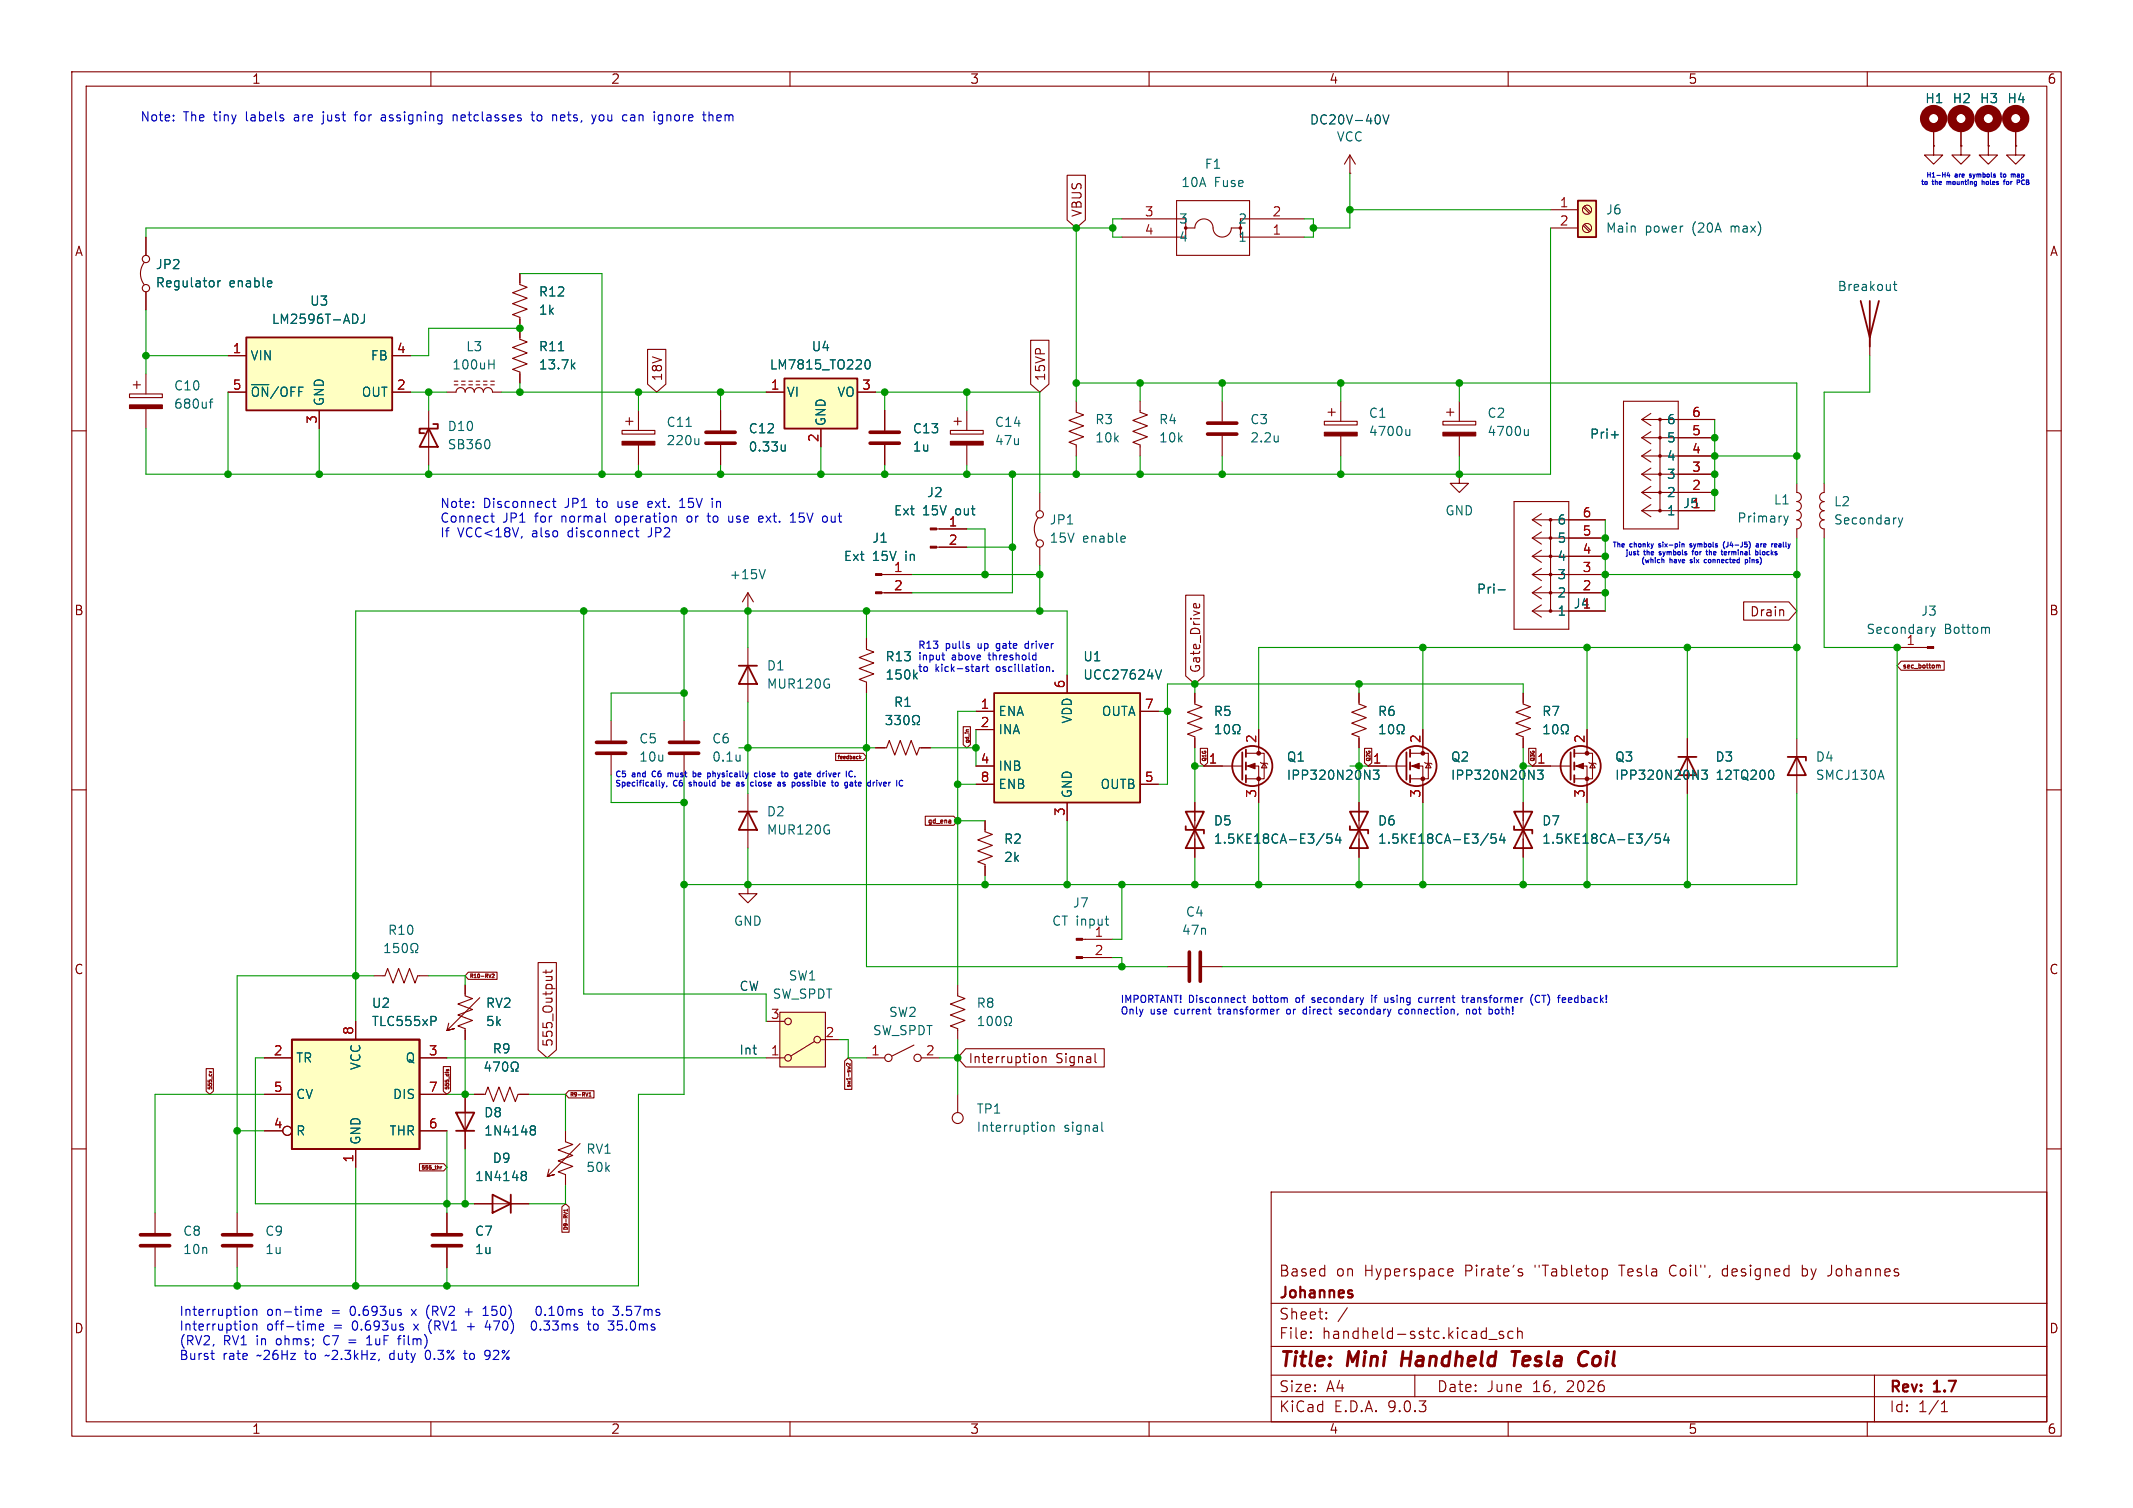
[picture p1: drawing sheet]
<svg xmlns="http://www.w3.org/2000/svg" width="297mm" height="210mm" viewBox="0 0 297 210" stroke-linecap="round" stroke-linejoin="round" font-family="sans-serif">
<defs><g id="words">
<g font-size="2.8" fill="#840000">
<text x="178" y="190.9">Title:</text>
<text x="187.7" y="190.9">Mini</text>
<text x="196" y="190.9">Handheld</text>
<text x="212.2" y="190.9">Tesla</text>
<text x="222.2" y="190.9">Coil</text>
</g>
<g font-size="2.1" fill="#840000">
<text x="178" y="178">Based</text>
<text x="186" y="178">on</text>
<text x="190" y="178">Hyperspace</text>
<text x="204.1" y="178">Pirate's</text>
<text x="214" y="178">&quot;Tabletop</text>
<text x="225.9" y="178">Tesla</text>
<text x="233" y="178">Coil&quot;,</text>
<text x="240.5" y="178">designed</text>
<text x="251.8" y="178">by</text>
<text x="255.6" y="178">Johannes</text>
<text x="178" y="184">Sheet:</text>
<text x="178" y="181.2">Johannes</text>
<text x="178" y="186.7">File:</text>
<text x="184.1" y="186.7">handheld-sstc.kicad_sch</text>
<text x="178" y="196.9">KiCad</text>
<text x="178" y="194.1">Size:</text>
<text x="184.7" y="194.1">A4</text>
<text x="185.7" y="196.9">E.D.A.</text>
<text x="193.3" y="196.9">9.0.3</text>
<text x="200" y="194.1">Date:</text>
<text x="207" y="194.1">June</text>
<text x="213.5" y="194.1">16,</text>
<text x="218.3" y="194.1">2026</text>
<text x="263" y="194.3">Rev:</text>
<text x="263" y="196.9">Id:</text>
<text x="267.1" y="196.9">1/1</text>
<text x="269.4" y="194.3">1.7</text>
</g>
<g font-size="1.8" fill="#840000">
<text x="35" y="11.9">1</text>
<text x="85" y="11.9">2</text>
<text x="135" y="11.9">3</text>
<text x="185" y="11.9">4</text>
<text x="235" y="11.9">5</text>
<text x="285" y="11.9">6</text>
<text x="10.3" y="35.9">A</text>
<text x="150.8" y="30.3" transform="rotate(-90 150.8 30.3)">VBUS</text>
<text x="285.3" y="35.9">A</text>
<text x="92.4" y="53.2" transform="rotate(-90 92.4 53.2)">18V</text>
<text x="145.7" y="53.2" transform="rotate(-90 145.7 53.2)">15VP</text>
<text x="10.3" y="85.9">B</text>
<text x="243.6" y="86">Drain</text>
<text x="285.3" y="85.9">B</text>
<text x="167.3" y="93.8" transform="rotate(-90 167.3 93.8)">Gate_Drive</text>
<text x="10.3" y="135.9">C</text>
<text x="285.3" y="135.9">C</text>
<text x="77.2" y="145.9" transform="rotate(-90 77.2 145.9)">555_Output</text>
<text x="134.8" y="148.3">Interruption</text>
<text x="147" y="148.3">Signal</text>
<text x="10.3" y="185.9">D</text>
<text x="285.3" y="185.9">D</text>
<text x="35" y="199.9">1</text>
<text x="85" y="199.9">2</text>
<text x="135" y="199.9">3</text>
<text x="185" y="199.9">4</text>
<text x="235" y="199.9">5</text>
<text x="285" y="199.9">6</text>
</g>
<g font-size="1.8" fill="#0000c2">
<text x="19.5" y="17.1">Note:</text>
<text x="25.5" y="17.1">The</text>
<text x="29.9" y="17.1">tiny</text>
<text x="34.5" y="17.1">labels</text>
<text x="41.4" y="17.1">are</text>
<text x="45.6" y="17.1">just</text>
<text x="50.3" y="17.1">for</text>
<text x="54.1" y="17.1">assigning</text>
<text x="64.3" y="17.1">netclasses</text>
<text x="75.5" y="17.1">to</text>
<text x="78.6" y="17.1">nets,</text>
<text x="84.4" y="17.1">you</text>
<text x="88.8" y="17.1">can</text>
<text x="93.3" y="17.1">ignore</text>
<text x="100.4" y="17.1">them</text>
<text x="61.2" y="71">Note:</text>
<text x="67.3" y="71">Disconnect</text>
<text x="78.8" y="71">JP1</text>
<text x="83.4" y="71">to</text>
<text x="86.5" y="71">use</text>
<text x="90.9" y="71">ext.</text>
<text x="95.5" y="71">15V</text>
<text x="100.2" y="71">in</text>
<text x="61.2" y="73">Connect</text>
<text x="61.2" y="75">If</text>
<text x="63.7" y="75">VCC&lt;18V,</text>
<text x="70" y="73">JP1</text>
<text x="74.2" y="75">also</text>
<text x="74.6" y="73">for</text>
<text x="78.5" y="73">normal</text>
<text x="79.4" y="75">disconnect</text>
<text x="86.2" y="73">operation</text>
<text x="90.8" y="75">JP2</text>
<text x="96.3" y="73">or</text>
<text x="99.4" y="73">to</text>
<text x="102.5" y="73">use</text>
<text x="106.9" y="73">ext.</text>
<text x="111.5" y="73">15V</text>
<text x="116.2" y="73">out</text>
<text x="24.9" y="183.5">Interruption</text>
<text x="24.9" y="185.5">Interruption</text>
<text x="37.1" y="183.5">on-time</text>
<text x="37.1" y="185.5">off-time</text>
<text x="46.3" y="183.5">=</text>
<text x="46.6" y="185.5">=</text>
<text x="49" y="183.5">0.693us</text>
<text x="49.3" y="185.5">0.693us</text>
<text x="57.8" y="183.5">x</text>
<text x="58.1" y="185.5">x</text>
<text x="60" y="183.5">(RV2</text>
<text x="60.3" y="185.5">(RV1</text>
<text x="65.6" y="183.5">+</text>
<text x="65.9" y="185.5">+</text>
<text x="68.3" y="183.5">150)</text>
<text x="68.6" y="185.5">470)</text>
<text x="75.5" y="185.5">0.33ms</text>
<text x="76.3" y="183.5">0.10ms</text>
<text x="83.6" y="185.5">to</text>
<text x="84.5" y="183.5">to</text>
<text x="86.6" y="185.5">35.0ms</text>
<text x="87.5" y="183.5">3.57ms</text>
<text x="24.9" y="187.6">(RV2,</text>
<text x="24.9" y="189.6">Burst</text>
<text x="31" y="189.6">rate</text>
<text x="31.1" y="187.6">RV1</text>
<text x="35.8" y="187.6">in</text>
<text x="35.9" y="189.6">~26Hz</text>
<text x="38.7" y="187.6">ohms;</text>
<text x="42.8" y="189.6">to</text>
<text x="45.5" y="187.6">C7</text>
<text x="45.8" y="189.6">~2.3kHz,</text>
<text x="51.9" y="187.6">1uF</text>
<text x="54.9" y="189.6">duty</text>
<text x="56.6" y="187.6">film)</text>
<text x="60.1" y="189.6">0.3%</text>
<text x="65.7" y="189.6">to</text>
<text x="68.8" y="189.6">92%</text>
</g>
<g font-size="1.8" fill="#0f0f0f">
<text x="182.3" y="17.4">DC20V-40V</text>
<text x="102.9" y="138.1">CW</text>
<text x="102.9" y="147">Int</text>
</g>
<g font-size="1.8" fill="#006464">
<text x="268" y="14.6">H1</text>
<text x="271.8" y="14.6">H2</text>
<text x="275.6" y="14.6">H3</text>
<text x="279.4" y="14.6">H4</text>
<text x="167.7" y="23.7">F1</text>
<text x="186" y="19.9">VCC</text>
<text x="164.4" y="26.3">10A</text>
<text x="169.1" y="26.3">Fuse</text>
<text x="164.1" y="33.9">4</text>
<text x="164.1" y="31.3">3</text>
<text x="172.3" y="33.9">1</text>
<text x="172.3" y="31.3">2</text>
<text x="223.5" y="30.1">J6</text>
<text x="223.5" y="32.6">Main</text>
<text x="229.1" y="32.6">power</text>
<text x="235.7" y="32.6">(20A</text>
<text x="241.3" y="32.6">max)</text>
<text x="21.6" y="37.7">JP2</text>
<text x="21.6" y="40.2">Regulator</text>
<text x="31.9" y="40.2">enable</text>
<text x="74.9" y="41.5">R12</text>
<text x="255.8" y="40.7">Breakout</text>
<text x="37.8" y="45.3">LM2596T-ADJ</text>
<text x="43.1" y="42.8">U3</text>
<text x="74.9" y="44">1k</text>
<text x="34.8" y="50.4">VIN</text>
<text x="51.5" y="50.4">FB</text>
<text x="62.9" y="51.7">100uH</text>
<text x="64.8" y="49.1">L3</text>
<text x="74.9" y="49.1">R11</text>
<text x="74.9" y="51.7">13.7k</text>
<text x="107.1" y="51.7">LM7815_TO220</text>
<text x="112.9" y="49.1">U4</text>
<text x="24.1" y="54.6">C10</text>
<text x="24.1" y="57.1">680uf</text>
<text x="34.8" y="55.5">~{ON}/OFF</text>
<text x="45.3" y="56.6" transform="rotate(-90 45.3 56.6)">GND</text>
<text x="50.3" y="55.5">OUT</text>
<text x="92.7" y="59.7">C11</text>
<text x="109.5" y="55.5">VI</text>
<text x="115.2" y="59.4" transform="rotate(-90 115.2 59.4)">GND</text>
<text x="116.5" y="55.5">VO</text>
<text x="138.4" y="59.7">C14</text>
<text x="152.4" y="59.3">R3</text>
<text x="161.3" y="59.3">R4</text>
<text x="174" y="59.3">C3</text>
<text x="190.5" y="58.4">C1</text>
<text x="207" y="58.4">C2</text>
<text x="232" y="59.3">6</text>
<text x="62.2" y="60.2">D10</text>
<text x="62.2" y="62.8">SB360</text>
<text x="92.7" y="62.2">220u</text>
<text x="104.1" y="63.1">0.33u</text>
<text x="104.1" y="60.6">C12</text>
<text x="127" y="63.1">1u</text>
<text x="127" y="60.6">C13</text>
<text x="138.4" y="62.2">47u</text>
<text x="152.4" y="61.8">10k</text>
<text x="161.3" y="61.8">10k</text>
<text x="174" y="61.8">2.2u</text>
<text x="190.5" y="60.9">4700u</text>
<text x="207" y="60.9">4700u</text>
<text x="221.3" y="61.3">Pri+</text>
<text x="232" y="64.4">4</text>
<text x="232" y="61.8">5</text>
<text x="124.4" y="72">Ext</text>
<text x="128.5" y="72">15V</text>
<text x="129" y="69.4">J2</text>
<text x="133.1" y="72">out</text>
<text x="201.2" y="72">GND</text>
<text x="232" y="72">1</text>
<text x="232" y="69.4">2</text>
<text x="232" y="66.9">3</text>
<text x="246.9" y="70.5">L1</text>
<text x="255.3" y="70.7">L2</text>
<text x="121.4" y="75.8">J1</text>
<text x="146.1" y="73.3">JP1</text>
<text x="146.1" y="75.8">15V</text>
<text x="150.7" y="75.8">enable</text>
<text x="216.8" y="75.8">5</text>
<text x="216.8" y="73.3">6</text>
<text x="241.8" y="73">Primary</text>
<text x="255.3" y="73.3">Secondary</text>
<text x="101.5" y="80.9">+15V</text>
<text x="117.4" y="78.3">Ext</text>
<text x="121.5" y="78.3">15V</text>
<text x="126.2" y="78.3">in</text>
<text x="205.6" y="82.9">Pri-</text>
<text x="216.8" y="83.4">2</text>
<text x="216.8" y="80.9">3</text>
<text x="216.8" y="78.3">4</text>
<text x="216.8" y="86">1</text>
<text x="259.8" y="88.5">Secondary</text>
<text x="265.4" y="89.9">1</text>
<text x="267.4" y="86">J3</text>
<text x="270.7" y="88.5">Bottom</text>
<text x="106.7" y="93.6">D1</text>
<text x="123.2" y="92.3">R13</text>
<text x="123.2" y="94.8">150k</text>
<text x="150.7" y="92.3">U1</text>
<text x="150.7" y="94.8">UCC27624V</text>
<text x="106.7" y="96.1">MUR120G</text>
<text x="124.4" y="98.7">R1</text>
<text x="138.9" y="99.9">ENA</text>
<text x="149.5" y="100.9" transform="rotate(-90 149.5 100.9)">VDD</text>
<text x="153.3" y="99.9">OUTA</text>
<text x="168.9" y="99.9">R5</text>
<text x="191.8" y="99.9">R6</text>
<text x="214.6" y="99.9">R7</text>
<text x="88.9" y="103.7">C5</text>
<text x="88.9" y="106.3">10u</text>
<text x="99.1" y="103.7">C6</text>
<text x="99.1" y="106.3">0.1u</text>
<text x="138.9" y="102.5">INA</text>
<text x="138.9" y="107.5">INB</text>
<text x="179.1" y="106.3">Q1</text>
<text x="201.9" y="106.3">Q2</text>
<text x="224.8" y="106.3">Q3</text>
<text x="238.8" y="106.3">D3</text>
<text x="252.7" y="106.3">D4</text>
<text x="106.7" y="113.9">D2</text>
<text x="138.9" y="110.1">ENB</text>
<text x="149.5" y="111.3" transform="rotate(-90 149.5 111.3)">GND</text>
<text x="153.1" y="110.1">OUTB</text>
<text x="179.1" y="108.8">IPP320N20N3</text>
<text x="201.9" y="108.8">IPP320N20N3</text>
<text x="224.8" y="108.8">IPP320N20N3</text>
<text x="238.8" y="108.8">12TQ200</text>
<text x="252.7" y="108.8">SMCJ130A</text>
<text x="106.7" y="116.4">MUR120G</text>
<text x="139.7" y="117.7">R2</text>
<text x="168.9" y="115.2">D5</text>
<text x="168.9" y="117.7">1.5KE18CA-E3/54</text>
<text x="191.8" y="115.2">D6</text>
<text x="191.8" y="117.7">1.5KE18CA-E3/54</text>
<text x="214.6" y="115.2">D7</text>
<text x="214.6" y="117.7">1.5KE18CA-E3/54</text>
<text x="139.7" y="120.2">2k</text>
<text x="53.9" y="130.4">R10</text>
<text x="102.1" y="129.1">GND</text>
<text x="146.4" y="129.1">CT input</text>
<text x="149.3" y="126.6">J7</text>
<text x="152.3" y="130.6">1</text>
<text x="164.5" y="130.4">47n</text>
<text x="165" y="127.9">C4</text>
<text x="109.7" y="136.8">SW1</text>
<text x="51.7" y="143.1">TLC555xP</text>
<text x="51.7" y="140.6">U2</text>
<text x="67.6" y="140.6">RV2</text>
<text x="67.6" y="143.1">5k</text>
<text x="107.5" y="139.3">SW_SPDT</text>
<text x="123.7" y="141.8">SW2</text>
<text x="135.9" y="140.6">R8</text>
<text x="41.1" y="148.2">TR</text>
<text x="50.4" y="149.1" transform="rotate(-90 50.4 149.1)">VCC</text>
<text x="56.4" y="148.2">Q</text>
<text x="68.5" y="146.9">R9</text>
<text x="121.5" y="144.4">SW_SPDT</text>
<text x="41.1" y="153.3">CV</text>
<text x="54.6" y="153.3">DIS</text>
<text x="67.3" y="155.8">D8</text>
<text x="135.9" y="155.3">TP1</text>
<text x="41.1" y="158.3">R</text>
<text x="50.4" y="159.5" transform="rotate(-90 50.4 159.5)">GND</text>
<text x="54.1" y="158.3">THR</text>
<text x="67.3" y="158.3">1N4148</text>
<text x="81.5" y="160.9">RV1</text>
<text x="135.9" y="157.8">Interruption</text>
<text x="148.1" y="157.8">signal</text>
<text x="66.1" y="164.7">1N4148</text>
<text x="68.5" y="162.2">D9</text>
<text x="81.5" y="163.4">50k</text>
<text x="25.4" y="172.3">C8</text>
<text x="36.8" y="172.3">C9</text>
<text x="66" y="172.3">C7</text>
<text x="25.4" y="174.9">10n</text>
<text x="36.8" y="174.9">1u</text>
<text x="66" y="174.9">1u</text>
</g>
<g font-size="1.8" fill="#a90000">
<text x="217.1" y="29">1</text>
<text x="159.3" y="32.8">4</text>
<text x="159.3" y="30.2">3</text>
<text x="177.1" y="32.8">1</text>
<text x="177.1" y="30.2">2</text>
<text x="217.1" y="31.5">2</text>
<text x="32.3" y="49.3">1</text>
<text x="55.2" y="49.3">4</text>
<text x="32.3" y="54.4">5</text>
<text x="44.2" y="59.1" transform="rotate(-90 44.2 59.1)">3</text>
<text x="55.2" y="54.4">2</text>
<text x="107.2" y="54.4">1</text>
<text x="119.9" y="54.4">3</text>
<text x="235.5" y="58.2">6</text>
<text x="114" y="61.7" transform="rotate(-90 114 61.7)">2</text>
<text x="235.5" y="65.8">3</text>
<text x="235.5" y="63.2">4</text>
<text x="235.5" y="60.7">5</text>
<text x="234.3" y="71">J51</text>
<text x="235.5" y="68.3">2</text>
<text x="132" y="73.4">1</text>
<text x="132" y="75.9">2</text>
<text x="220.3" y="77.2">4</text>
<text x="220.3" y="74.7">5</text>
<text x="220.3" y="72.1">6</text>
<text x="124.4" y="79.8">1</text>
<text x="124.4" y="82.3">2</text>
<text x="220.3" y="82.3">2</text>
<text x="220.3" y="79.8">3</text>
<text x="219" y="84.9">J41</text>
<text x="148.3" y="96" transform="rotate(-90 148.3 96)">6</text>
<text x="136.5" y="98.8">1</text>
<text x="136.5" y="101.3">2</text>
<text x="159.3" y="98.8">7</text>
<text x="136.5" y="106.4">4</text>
<text x="168.2" y="106.4">1</text>
<text x="175" y="103.6" transform="rotate(-90 175 103.6)">2</text>
<text x="191.1" y="106.4">1</text>
<text x="197.9" y="103.6" transform="rotate(-90 197.9 103.6)">2</text>
<text x="213.9" y="106.4">1</text>
<text x="220.7" y="103.6" transform="rotate(-90 220.7 103.6)">2</text>
<text x="136.5" y="109">8</text>
<text x="148.3" y="113.7" transform="rotate(-90 148.3 113.7)">3</text>
<text x="159.3" y="109">5</text>
<text x="175" y="111.2" transform="rotate(-90 175 111.2)">3</text>
<text x="197.9" y="111.2" transform="rotate(-90 197.9 111.2)">3</text>
<text x="220.7" y="111.2" transform="rotate(-90 220.7 111.2)">3</text>
<text x="152.3" y="133.1">2</text>
<text x="107.2" y="142">3</text>
<text x="38" y="147.1">2</text>
<text x="49.3" y="144.2" transform="rotate(-90 49.3 144.2)">8</text>
<text x="59.6" y="147.1">3</text>
<text x="107.2" y="147.1">1</text>
<text x="114.9" y="144.5">2</text>
<text x="121.2" y="147.1">1</text>
<text x="128.8" y="147.1">2</text>
<text x="38" y="152.1">5</text>
<text x="59.6" y="152.1">7</text>
<text x="38" y="157.2">4</text>
<text x="49.3" y="162" transform="rotate(-90 49.3 162)">1</text>
<text x="59.6" y="157.2">6</text>
</g>
<g font-size="1.4" fill="#0000c2">
<text x="127.8" y="90.6">R13</text>
<text x="127.8" y="92.2">input</text>
<text x="127.8" y="93.8">to</text>
<text x="130.3" y="93.8">kick-start</text>
<text x="131.7" y="90.6">pulls</text>
<text x="132.5" y="92.2">above</text>
<text x="136.4" y="90.6">up</text>
<text x="137.9" y="92.2">threshold</text>
<text x="138.9" y="93.8">oscillation.</text>
<text x="139.2" y="90.6">gate</text>
<text x="143.5" y="90.6">driver</text>
<text x="156" y="139.9">IMPORTANT!</text>
<text x="156" y="141.5">Only</text>
<text x="160.2" y="141.5">use</text>
<text x="163.8" y="141.5">current</text>
<text x="165.5" y="139.9">Disconnect</text>
<text x="170.2" y="141.5">transformer</text>
<text x="174.7" y="139.9">bottom</text>
<text x="179.9" y="141.5">or</text>
<text x="180.9" y="139.9">of</text>
<text x="182.4" y="141.5">direct</text>
<text x="183.4" y="139.9">secondary</text>
<text x="187.7" y="141.5">secondary</text>
<text x="192" y="139.9">if</text>
<text x="194" y="139.9">using</text>
<text x="196.3" y="141.5">connection,</text>
<text x="199" y="139.9">current</text>
<text x="205.4" y="139.9">transformer</text>
<text x="205.9" y="141.5">not</text>
<text x="209.3" y="141.5">both!</text>
<text x="215.1" y="139.9">(CT)</text>
<text x="219.2" y="139.9">feedback!</text>
</g>
<g font-size="1.1" fill="#0000c2">
<text x="85.6" y="108.4">C5</text>
<text x="85.6" y="109.7">Specifically,</text>
<text x="88.1" y="108.4">and</text>
<text x="91.1" y="108.4">C6</text>
<text x="93.6" y="108.4">must</text>
<text x="93.8" y="109.7">C6</text>
<text x="96.3" y="109.7">should</text>
<text x="97.4" y="108.4">be</text>
<text x="99.7" y="108.4">physically</text>
<text x="101.2" y="109.7">be</text>
<text x="103.5" y="109.7">as</text>
<text x="105.8" y="109.7">close</text>
<text x="106.6" y="108.4">close</text>
<text x="109.8" y="109.7">as</text>
<text x="110.6" y="108.4">to</text>
<text x="112.1" y="109.7">possible</text>
<text x="112.7" y="108.4">gate</text>
<text x="116.2" y="108.4">driver</text>
<text x="118" y="109.7">to</text>
<text x="120" y="109.7">gate</text>
<text x="120.5" y="108.4">IC.</text>
<text x="123.5" y="109.7">driver</text>
</g>
<g font-size=".9" fill="#0000c2">
<text x="267.4" y="26">to</text>
<text x="268.1" y="24.9">H1-H4</text>
<text x="269.1" y="26">the</text>
<text x="271.4" y="26">mounting</text>
<text x="272.3" y="24.9">are</text>
<text x="274.6" y="24.9">symbols</text>
<text x="276.7" y="26">holes</text>
<text x="279.3" y="24.9">to</text>
<text x="280" y="26">for</text>
<text x="281" y="24.9">map</text>
<text x="282.2" y="26">PCB</text>
<text x="224.4" y="76.4">The</text>
<text x="226.2" y="77.5">just</text>
<text x="227" y="76.4">chonky</text>
<text x="229" y="77.5">the</text>
<text x="231.3" y="76.4">six-pin</text>
<text x="231.4" y="77.5">symbols</text>
<text x="236" y="76.4">symbols</text>
<text x="236.3" y="77.5">for</text>
<text x="238.6" y="77.5">the</text>
<text x="240.9" y="76.4">(J4-J5)</text>
<text x="241" y="77.5">terminal</text>
<text x="245.8" y="76.4">are</text>
<text x="246.1" y="77.5">blocks</text>
<text x="248.3" y="76.4">really</text>
<text x="228.4" y="78.6">(which</text>
<text x="232.5" y="78.6">have</text>
<text x="235.7" y="78.6">six</text>
<text x="238" y="78.6">connected</text>
<text x="244" y="78.6">pins)</text>
</g>
<g font-size=".9" fill="#840000">
<text x="264.9" y="93.3">sec_bottom</text>
<text x="129" y="114.9">gd_ena</text>
</g>
<g font-size=".7" fill="#840000">
<text x="116.4" y="105.9">feedback</text>
<text x="135.1" y="103.6" transform="rotate(-90 135.1 103.6)">gd_in</text>
<text x="168.2" y="106.1" transform="rotate(-90 168.2 106.1)">Q1G</text>
<text x="191" y="106.1" transform="rotate(-90 191 106.1)">Q2G</text>
<text x="213.9" y="106.1" transform="rotate(-90 213.9 106.1)">Q3G</text>
<text x="65.3" y="136.4">R10-RV2</text>
<text x="29.7" y="151.8" transform="rotate(-90 29.7 151.8)">555_cv</text>
<text x="62.7" y="151.8" transform="rotate(-90 62.7 151.8)">555_dis</text>
<text x="79.3" y="152.9">R9-RV1</text>
<text x="118.6" y="151.7" transform="rotate(-90 118.6 151.7)">sw1-sw2</text>
<text x="58.5" y="163.1">555_thr</text>
<text x="79.3" y="171.6" transform="rotate(-90 79.3 171.6)">D9-RV1</text>
</g>
</g></defs>
<g fill="none" stroke="#840000" stroke-width=".15">
<path d="M10 10h277v190h-277zM12 12h273v186h-273zM60 10v2M110 10v2M160 10v2M210 10v2M260 10v2M59.7 57.2v7.6M10 60h2M285 60h2M10 110h2M285 110h2"/>
<path d="M150.7 130.8h4.2M150.7 133.4h4.2M10 160h2M177 166h108v32h-108zM201.8 176.7l.4 .1 .1 .3-.7 .1M202.2 177.6l-.4 .1M211.6 177.2l.4 .1v.2l-.2 .2h-.3M211.6 176.7l.4 .1M223.2 176.7h.3l.3 .3-.1 .6-.2 .1h-.3M239.9 176.8l-.1 .2 .1 .6M251 177.6l.4 .1M251 176.2v1.5"/>
<path d="M251.4 176.7l-.4 .1M255 177.5l-.4 .2M285 160h2M60 198v2M110 198v2M160 198v2M177 194.5h108M177 191.5h108M177 187.5h108M177 181.5h108M182.5 186.3h.1l-.1 .1M182.5 186.3v.1"/>
<path d="M182.5 185.5v.1M182.5 185.5h.1l-.1 .1M184.7 183.6v.1M184.7 183.6h-.1l.1 .1M184.7 182.8v.1M184.7 182.8h-.1l.1 .1M187.6 182.1l-1.3 2M197 191.5v3M207.3 186.5h1.2M209.3 185.5l-.3-.1-.3 .2 .1 .2 .5 .2 .1 .1-.1 .2-.1 .1-.5-.1M210 198v2M210.7 185.5l-.5-.1-.2 .3v.4l.1 .2 .1 .1 .5-.1"/>
<path d="M211.3 185.5a.37 .37 0 0 1 .7 .1v.8M211.3 184.9v1.5M260 198v2M261 191.5v6.5M270.3 196.6h.9M270.3 195.5l.4-.4v1.5"/>
</g>
<path d="M195.4 188.2l-.3 2M210.5 188.2h1.1M211.1 188.2l-.3 2M220.3 188.3a.67 .67 0 0 1 .8 .1M220.9 190l-.6 .2" fill="none" stroke="#840000" stroke-width=".4"/>
<path d="M59.7 59.7l1.3 2.5h-2.6zM60.3 59.1h.7v.6h-2.6v.6h.7" fill="none" stroke="#840000" stroke-width=".25"/>
<path d="M68.1 61.3l.1 .4-.1 .7M153.9 128h.5M154.1 128.8h.3" fill="none" stroke="#006464" stroke-width=".15"/>
<g fill="#840000" stroke="#840000" stroke-width=".15">
<path d="M149.9 130.7h.8v.2h-.8z"/>
<path d="M149.9 133.2h.8v.3h-.8z"/>
</g>
<path d="M138.4 96.5h20.3v15.3h-20.3z" fill="#ffffc2"/>
<path d="M138.4 96.5h20.3v15.3h-20.3z" fill="none" stroke="#840000" stroke-width=".25"/>
<path d="M135.9 99.1h2.5M148.6 94v2.5M158.7 99.1h2.6M135.9 101.6h2.5M135.9 106.7h2.5M135.9 109.2h2.5M148.6 111.8v2.5M158.7 109.2h2.6" fill="none" stroke="#840000" stroke-width=".15"/>
<path d="M160.9 93.3l.4 1.3 .4-1.3" fill="none" stroke="#006464" stroke-width=".15"/>
<path d="M40.6 144.8h17.8v15.2h-17.8z" fill="#ffffc2"/>
<g fill="none" stroke="#840000" stroke-width=".25">
<path d="M259.1 41.9l1.2 5.1 1.3-5.1M260.3 41.9v6.4M102.9 113h2.5M104.1 113l1.3 2.6h-2.5zM165.1 113h2.5l-2.5 5.1h2.5zM165.1 115.1v.5h2.5v.5M173 104.8v3.8M173.5 104.4v1M173.5 106.2v1M173.5 108v1M188 113h2.5l-2.5 5.1h2.5zM188 115.1v.5h2.5v.5"/>
<path d="M195.8 104.8v3.8M196.3 104.4v1M196.3 106.2v1M196.3 108v1M210.8 113h2.6l-2.6 5.1h2.6zM210.8 115.1v.5h2.6v.5M218.7 104.8v3.8M219.2 104.4v1M219.2 106.2v1M219.2 108v1M233.7 105.4h2.5M234.9 105.4l1.3 2.6h-2.5z"/>
<path d="M248.9 105.4h2.6v.5M250.2 105.4l1.3 2.6h-2.6zM40.6 144.8h17.8v15.2h-17.8zM68.6 166.4l2.5 1.2-2.5 1.3zM71.1 166.4v2.5"/>
<circle cx="174.4" cy="106.7" r="2.79"/>
<circle cx="197.2" cy="106.7" r="2.79"/>
<circle cx="220.1" cy="106.7" r="2.79"/>
</g>
<g fill="none" stroke="#840000" stroke-width=".15">
<path d="M269.2 17.8v2.5M273 17.8v2.5M276.9 17.8v2.5M280.7 17.8v2.5M188 24.1h.1M188 21.6l-.8 1.3M188 21.6l.7 1.3M188 21.6v2.5M269.2 20.3v1.3h1.3l-1.3 1.3-1.2-1.3h1.2M269.2 20.3h.1M273 20.3v1.3h1.3l-1.3 1.3-1.2-1.3h1.2M273 20.3h.1"/>
<path d="M276.9 20.3v1.3h1.2l-1.2 1.3-1.3-1.3h1.3M276.9 20.3h.1M280.7 20.3v1.3h1.2l-1.2 1.3-1.3-1.3h1.3M280.7 20.3h.1M123.2 57.2v2.7M132.3 59.9h4.6v.6h-4.6zM132.8 58.7h1.1M133.3 58.2v1M134.6 57.2v2.7M149.9 55.9v1.5l1 .4-2.1 .7 2.1 .8-2.1 .8 2.1 .7-2.1 .8 1.1 .4v1.5M170.2 55.9v2.8M184.4 58.7h4.6v.5h-4.6z"/>
<path d="M184.9 57.4h1M185.4 56.9v1M186.7 55.9v2.8M260.3 47v2.5M123.2 62v2.8M130.4 73.7h4.2M130.4 76.2h4.2M134.6 62v2.8M144.5 72.1a2.54 2.54 0 0 0 0 3.1M144.8 68.6v2.5M144.8 76.2v2.5M170.2 60.7v2.8"/>
<path d="M186.7 60.7v2.8M104.1 85.1h.1M104.1 82.6l-.7 1.2M104.1 82.6l.8 1.2M104.1 82.6v2.5M120.6 88.9v1.5l1.1 .4-2.1 .8 2.1 .7-2.1 .8 2.1 .8-2.1 .7 1 .4v1.5M166.4 96.5v1.5l1 .4-2 .8 2 .7-2 .8 2 .8-2 .7 1 .4v1.5M189.2 96.5v1.5l1 .4-2 .8 2 .7-2 .8 2 .8-2 .7 1 .4v1.5M212.1 96.5v1.5l1 .4-2 .8 2 .7-2 .8 2 .8-2 .7 1 .4v1.5M104.1 110.5v7.6M121.9 104.1h1.5l.4-1 .8 2.1 .7-2.1 .8 2.1 .8-2.1 .7 2.1 .4-1.1h1.5M137.2 114.3v1.5l1 .4-2.1 .8 2.1 .7-2.1 .8 2.1 .8-2.1 .7 1.1 .4v1.5"/>
<path d="M166.4 111.8v7.6M167.6 106.7h5.4M173.5 104.9h2.5v3.6h-2.5M173.5 106.7h1.8v5.1M175.3 101.6v3.3M175.5 106.2l.1 .1h.8l.1 .1M176 106.3l.4 .6h-.8zM189.2 111.8v7.6M190.5 106.7h5.3M196.3 104.9h2.6v3.6h-2.6M196.3 106.7h1.8v5.1M198.1 101.6v3.3"/>
<path d="M198.4 106.2l.1 .1h.8l.1 .1M198.9 106.3l.4 .6h-.8zM212.1 111.8v7.6M213.4 106.7h5.3M219.2 104.9h2.5v3.6h-2.5M219.2 106.7h1.8v5.1M221 101.6v3.3M221.2 106.2l.2 .1h.7l.1 .1M221.7 106.3l.4 .6h-.7zM234.9 102.9v7.6M250.2 102.9v7.6M52.1 135.9h1.5l.4-1 .7 2 .8-2 .8 2 .7-2 .8 2 .4-1h1.5"/>
<path d="M64.8 137.2v1.5l1 .4-2 .7 2 .8-2 .8 2 .7-2 .8 1 .4v1.5M66.8 138.9l-4.6 4.6 1-.2-1 .2 .3-1M104.1 123.2v1.3h1.3l-1.3 1.2-1.2-1.2h1.2M104.1 123.2h.1M162.6 134.6h2.8M167.4 134.6h2.8M36.8 147.3h3.8M36.8 152.4h3.8M36.8 157.5h2.6M49.5 142.2v2.6M58.4 147.3h3.8M58.4 152.4h3.8"/>
<path d="M58.4 157.5h3.8M133.3 152.4v2.5M49.5 160v2.6M66 167.6h7.7"/>
<circle cx="144.8" cy="75.7" r=".51"/>
<circle cx="144.8" cy="71.6" r=".51"/>
<circle cx="40" cy="157.5" r=".63"/>
<circle cx="133.3" cy="155.7" r=".76"/>
</g>
<g fill="none" stroke="#006464" stroke-width=".15">
<path d="M263.6 39.6h.5M263.8 39.2v1.1l.1 .1 .2 .1M196.3 59.8v.9M106.6 79.3l-.5 1.3M156.5 74.7h.1l.1 .3-.6 .1M156.6 75.4l-.1 .1M178 60.7v.8M178 61.4l-.1 .1M196.3 60.5l-.2 .2-.3-.1M123.4 99.6h.8l-.5 .5 .4 .1v.6l-.2 .1h-.3l-.2-.1M124.6 99.6h.8l-.5 .5 .4 .1v.6l-.2 .1h-.3l-.2-.1M126 99.8l.3-.2a.79 .79 0 0 1 0 1.3l-.3-.1-.1-.1v-.6z"/>
<path d="M127.4 94.1l.3 .5M127.7 93.7l-.5 .5M127.1 100.9h.3v-.2a.54 .54 0 0 1-.3-.8 .54 .54 0 0 1 .7-.2 .58 .58 0 0 1-.1 1v.2h.3M169.3 102.2h.7M169.3 101.3l.3-.4v1.3M170.6 101l.3-.1a.79 .79 0 0 1 0 1.3l-.2-.1-.2-.2v-.5zM171.7 102.2h.3v-.3a.54 .54 0 0 1-.3-.7 .54 .54 0 0 1 .8-.2 .58 .58 0 0 1-.2 .9v.3h.3M184.4 116.1l-1.1 1.6M185.4 116.1h-.6l-.1 .7 .2-.2 .4 .1 .2 .2-.1 .4-.2 .1h-.3l-.2-.1M186.3 116.1l-.3 .9h.7M186.6 116.6v.8M191.2 107.3h.8l-.4 .4 .3 .2v.5l-.1 .1h-.4l-.2-.1"/>
<path d="M192.1 102.2h.7M192.1 101.3l.4-.4v1.3M193.5 101l.3-.1a.79 .79 0 0 1 0 1.3l-.3-.1-.1-.2-.1-.5zM194.5 102.2h.3v-.3a.54 .54 0 0 1-.2-.7 .54 .54 0 0 1 .7-.2 .58 .58 0 0 1-.1 .9v.3h.3M207.2 116.1l-1 1.6M208.3 116.1h-.6l-.1 .7 .2-.2 .4 .1 .1 .2v.4l-.2 .1h-.3l-.2-.1M209.1 116.1l-.3 .9h.8M209.4 116.6v.8M214.1 107.3h.8l-.5 .4 .4 .2v.5l-.2 .1h-.3l-.2-.1M215 102.2h.7M215 101.3l.3-.4v1.3M216.3 101l.3-.1a.79 .79 0 0 1 0 1.3l-.2-.1-.1-.2-.1-.5z"/>
<path d="M217.4 102.2h.3v-.3a.54 .54 0 0 1-.3-.7 .54 .54 0 0 1 .8-.2 .58 .58 0 0 1-.1 .9v.3h.3M230.1 116.1l-1.1 1.6M231.1 116.1h-.6v.7l.1-.2 .5 .1 .1 .2-.1 .4-.2 .1h-.3l-.1-.1M232 116.1l-.3 .9h.8M232.3 116.6v.8M236.9 107.3h.8l-.4 .4 .4 .2v.5l-.2 .1h-.4l-.2-.1M246.7 107.3a.79 .79 0 0 1 0 1.2M261.9 107.3l.4 1.2M53.6 132.7h.7M53.6 131.8l.3-.4v1.3M55.5 131.4h-.6l-.1 .6 .2-.1h.4l.1 .2v.4l-.2 .2h-.3l-.2-.2M56.1 131.5l.3-.1a.79 .79 0 0 1 0 1.3l-.2-.1-.1-.2-.1-.5z"/>
<path d="M57.2 132.7h.3v-.3a.54 .54 0 0 1-.3-.7 .54 .54 0 0 1 .8-.3 .58 .58 0 0 1-.1 1v.3h.3M60.5 141.5l.2 .3v.3l-.2 .1M145.3 156.7l.3 .1 .1 .1-.1 .5-.3 .2M146.2 156.8l.2-.1 .3 .1 .1 .8M146.2 156.7v.9M153.4 156.3v1.1l.2 .2M72.7 163.6l.1 .1M72.7 163.2l.4-.1 .1 .2 .1 .1-.2 .3M72.8 163.7h.3M72.8 163.7h-.1M73.1 163.7l.2 .2-.1 .4-.1 .1-.4-.1"/>
</g>
<path d="M168.1 58.9h4.1M121.2 60.2h4M121.2 61.7h4M168.1 60.5h4.1M165.6 132.6v4.1M167.1 132.6v4.1" fill="none" stroke="#840000" stroke-width=".51"/>
<g fill="#840000" stroke="#840000" stroke-width=".15">
<path d="M184.4 60.2h4.6v.5h-4.6z"/>
<path d="M219.5 106.7l1-.4v.8z"/>
<path d="M173.7 106.7l1.1-.4v.8z"/>
<path d="M196.6 106.7l1-.4v.8z"/>
<path d="M129.5 73.5h.9v.3h-.9z"/>
<path d="M129.5 76.1h.9v.2h-.9z"/>
<path d="M132.3 61.5h4.6v.5h-4.6z"/>
<circle cx="221" cy="104.9" r=".25"/>
<circle cx="221" cy="108.5" r=".25"/>
<circle cx="175.3" cy="104.9" r=".25"/>
<circle cx="175.3" cy="108.5" r=".25"/>
<circle cx="198.1" cy="104.9" r=".25"/>
<circle cx="198.1" cy="108.5" r=".25"/>
</g>
<g fill="none" stroke="#840000" stroke-width="1.3">
<circle cx="269.2" cy="16.5" r="1.27"/>
<circle cx="273.1" cy="16.5" r="1.27"/>
<circle cx="276.9" cy="16.5" r="1.27"/>
<circle cx="280.7" cy="16.5" r="1.27"/>
</g>
<path d="M219.7 27.9h2.5v5.1h-2.5z" fill="#ffffc2"/>
<path d="M219.7 27.9h2.5v5.1h-2.5z" fill="none" stroke="#840000" stroke-width=".25"/>
<g fill="none" stroke="#840000" stroke-width=".15">
<path d="M156.2 33h7.6M156.2 30.5h7.6M163.8 27.9h10.2v7.7h-10.2zM165.1 31.8h1.3a1.29 1.29 0 0 1 1.4-1.3 1.29 1.29 0 0 1 1.1 1.5 1.27 1.27 0 0 0 1.4 1 1.27 1.27 0 0 0 1.1-1.2h1.3M165.1 30.5v2.5M181.6 30.5h-8.9v2.5h8.9M215.9 29.2h3.8M215.9 31.8h3.8M220.4 28.9l.9 .8M220.4 31.4l.9 .9M220.6 28.7l.9 .8M220.6 31.2l.9 .9"/>
<path d="M254 67.3v1.3a.64 .64 0 0 0-.6 .6 .64 .64 0 0 0 .6 .7 .64 .64 0 0 0-.6 .6 .64 .64 0 0 0 .6 .6 .64 .64 0 0 0-.6 .7 .64 .64 0 0 0 .6 .6 .63 .63 0 0 0-.6 .6 .63 .63 0 0 0 .6 .7v1.2M264.2 90.2h4.2M120.6 147.3h2.6M127.3 145.5l-3.1 1.6M128.3 147.3h2.5"/>
<circle cx="221" cy="31.7" r=".63"/>
<circle cx="221" cy="29.2" r=".63"/>
<circle cx="123.7" cy="147.3" r=".51"/>
<circle cx="127.8" cy="147.3" r=".51"/>
</g>
<path d="M268.4 90h.8v.3h-.8z" fill="#840000" stroke="#840000" stroke-width=".15"/>
<path d="M264.3 72.1l.3 .9M264.6 73l-.1 .3-.2 .1M264.9 72.1l-.3 .9M268.8 87.4l.3 .8M269.1 88.2l-.1 .3-.2 .1M269.5 87.4l-.4 .8M276.6 87.4h.4v.1v.7" fill="none" stroke="#006464" stroke-width=".15"/>
<path d="M108.6 141h6.3v7.6h-6.3z" fill="#ffffc2"/>
<g fill="none" stroke="#840000" stroke-width=".15">
<path d="M20.1 36.6a2.54 2.54 0 0 0 0 3M20.3 33v2.6M72.4 38.1v1.5l1 .4-2 .8 2 .7-2 .8 2 .8-2 .7 1 .4v1.5M20.3 40.6v2.6M158.7 55.9v1.5l1.1 .4-2.1 .7 2.1 .8-2.1 .8 2.1 .7-2.1 .8 1 .4v1.5M250.2 67.3v1.3a.63 .63 0 0 1 .6 .6 .63 .63 0 0 1-.6 .6M250.2 69.9a.63 .63 0 0 1 .6 .6 .63 .63 0 0 1-.6 .6 .64 .64 0 0 1 .6 .6 .64 .64 0 0 1-.6 .7M250.2 72.4a.63 .63 0 0 1 .6 .6 .63 .63 0 0 1-.6 .7v1.2M104.1 90.2v7.6M122.8 80h4.2M122.8 82.6h4.2M95.2 100.3v2.8"/>
<path d="M95.2 105.2v2.8M106.7 147.3h2.5M106.7 142.2h2.5M108.6 141h6.3v7.6h-6.3zM113.4 145l-3.3 2.1M114.3 144.8h2.5"/>
<circle cx="20.3" cy="36.1" r=".51"/>
<circle cx="20.3" cy="40.1" r=".51"/>
<circle cx="109.7" cy="142.2" r=".46"/>
<circle cx="109.7" cy="147.3" r=".46"/>
<circle cx="113.8" cy="144.8" r=".46"/>
</g>
<path d="M30.3 39.1v.8M30.7 39.1l-.2 .1-.2 .1M37.7 39.1l.1 .1v.2l-.6 .1M37.8 39.9h-.1M248.4 71.9l.3 .8M248.7 72.7l-.1 .3-.2 .1M249 71.9l-.3 .8M103 105.1v.9M103 105.9h.1" fill="none" stroke="#006464" stroke-width=".15"/>
<path d="M93.2 103.4h4.1M93.2 104.9h4.1" fill="none" stroke="#840000" stroke-width=".51"/>
<g fill="#840000" stroke="#840000" stroke-width=".15">
<path d="M121.9 79.9h.9v.2h-.9z"/>
<path d="M121.9 82.4h.9v.3h-.9z"/>
</g>
<path d="M102.9 92.7h2.5M104.1 92.7l1.3 2.6h-2.5z" fill="none" stroke="#840000" stroke-width=".25"/>
<path d="M34.3 47h20.3v10.2h-20.3z" fill="#ffffc2"/>
<g fill="none" stroke="#840000" stroke-width=".25">
<path d="M34.3 47h20.3v10.2h-20.3zM63.5 154.9h2.5l-1.2 2.6zM63.5 157.5h2.5"/>
<circle cx="231.1" cy="58.4" r=".13"/>
<circle cx="231.1" cy="66" r=".13"/>
<circle cx="231.1" cy="63.5" r=".13"/>
<circle cx="231.1" cy="71.1" r=".13"/>
<circle cx="231.1" cy="61" r=".13"/>
<circle cx="231.1" cy="68.6" r=".13"/>
</g>
<g fill="none" stroke="#840000" stroke-width=".15">
<path d="M18 54.9h4.6v.5h-4.6zM18.5 53.6h1.1M19 53.1v1M20.3 52.1v2.8M20.3 56.9v2.8M31.7 49.5h2.6M31.7 54.6h2.6M44.4 57.2v2.5M54.6 49.5h2.5M54.6 54.6h2.5M72.4 45.7v1.5l1 .4-2 .8 2 .7-2 .8 2 .8-2 .7 1 .4v1.5M86.6 59.9h4.6v.6h-4.6z"/>
<path d="M87.1 58.7h1M87.6 58.2v1M88.9 57.2v2.7M100.3 57.2v2.7M200.9 58.7h4.6v.5h-4.6zM201.4 57.4h1M201.9 56.9v1M203.2 55.9v2.8M226.1 55.9h7.6v17.8h-7.6zM228.6 58.4h10.2M228.6 58.4l1.3 .9M229.9 57.6l-1.3 .8"/>
<path d="M231.1 58.4v12.7M88.9 62v2.8M100.3 62v2.8M203.2 66v1.3h1.3l-1.3 1.3-1.3-1.3h1.3M203.2 66h.1M203.2 60.7v2.8M228.6 71.1h10.2M228.6 71.1l1.3 .9M228.6 68.6h10.2M228.6 68.6l1.3 .8M228.6 66h10.2M228.6 66l1.3 .9"/>
<path d="M228.6 63.5h10.2M228.6 63.5l1.3 .8M228.6 61h10.2M228.6 61l1.3 .8M229.9 70.3l-1.3 .8M229.9 67.7l-1.3 .9M229.9 65.2l-1.3 .8M229.9 62.7l-1.3 .8M229.9 60.1l-1.3 .9M85.1 100.3v2.8M85.1 105.2v2.8M64.8 152.4v7.6"/>
<path d="M66 152.4h1.6l.3-1 .8 2 .8-2 .7 2 .8-2 .8 2 .3-1h1.6M21.6 168.9v2.8M21.6 173.7v2.8M33 168.9v2.8M33 173.7v2.8M62.2 168.9v2.8M62.2 173.7v2.8"/>
</g>
<g fill="none" stroke="#006464" stroke-width=".15">
<path d="M29.1 56h.5M29.6 55.6h-.2l-.1 .2v1M49.6 43.8l.2 .5v.4l-.2 .3M50.7 43.8v.9a.41 .41 0 0 1-.4 .3M77.8 48.8h.7M79.7 50.9l.4 .5M80.1 50.5l-.5 .5M95.5 59.4h.8M212.8 59.8v.9M97.3 61.1v.8M97.3 61.8l-.2 .1M109.3 62v.8"/>
<path d="M109.3 62.7l-.3 .1M212.8 60.5l-.2 .2-.3-.1M224.4 60.5h.9M67.9 147.8l-.3 .9h.7M68.2 148.3v.9M68.7 147.9h.8l-.5 1.3M70.1 148l.3-.1a.79 .79 0 0 1 0 1.3l-.2-.1-.2-.2v-.5zM71.2 149.2h.3v-.3a.54 .54 0 0 1-.3-.7 .54 .54 0 0 1 .8-.2 .58 .58 0 0 1-.2 .9v.3h.3M74 157.3h.1M74 156.8h.3l.2 .1 .1 .2-.3 .2M74.1 157.3h.2M74.1 157.3l-.1 .1"/>
<path d="M74.3 157.3l.3 .3-.1 .3-.2 .2-.3-.1"/>
</g>
<path d="M98.3 60.2h4.1M98.3 61.7h4.1M83.1 103.4h4M83.1 104.9h4M19.6 172h4M19.6 173.5h4M31 172h4.1M31 173.5h4.1M60.2 172h4.1M60.2 173.5h4.1" fill="none" stroke="#840000" stroke-width=".51"/>
<g fill="#840000" stroke="#840000" stroke-width=".15">
<path d="M86.6 61.5h4.6v.5h-4.6z"/>
<path d="M18 56.4h4.6v.5h-4.6z"/>
<path d="M200.9 60.2h4.6v.5h-4.6z"/>
</g>
<path d="M109.2 52.7h10.2v7h-10.2z" fill="#ffffc2"/>
<g fill="none" stroke="#840000" stroke-width=".25">
<path d="M109.2 52.7h10.2v7h-10.2z"/>
<circle cx="215.9" cy="77.5" r=".13"/>
<circle cx="215.9" cy="74.9" r=".13"/>
<circle cx="215.9" cy="72.4" r=".13"/>
<circle cx="215.9" cy="80" r=".13"/>
<circle cx="215.9" cy="85.1" r=".13"/>
<circle cx="215.9" cy="82.6" r=".13"/>
</g>
<g fill="none" stroke="#840000" stroke-width=".15">
<path d="M269.2 17.8v2.5M273 17.8v2.5M276.9 17.8v2.5M280.7 17.8v2.5M20.3 33v2.6M72.4 38.1v1.3M148.6 24.4h2.5v6.2l-1.2 1.2-1.3-1.2zM269.2 20.3h.1M273 20.3h.1M276.9 20.3h.1M280.7 20.3h.1M20.3 40.6v2.6"/>
<path d="M31.7 54.6h2.6M31.7 49.5h2.6M44.4 57.2v2.5M54.6 54.6h2.5M54.6 49.5h2.5M62.2 54.6h1.3a.64 .64 0 0 1 .6-.6 .64 .64 0 0 1 .7 .6 .64 .64 0 0 1 .6-.6 .64 .64 0 0 1 .6 .6 .64 .64 0 0 1 .7-.6 .64 .64 0 0 1 .6 .6 .64 .64 0 0 1 .6-.6 .64 .64 0 0 1 .7 .6h1.2M63.2 53.6h.6M63.2 53.1h.6M64.3 53.6h.5M64.3 53.1h.5M65.3 53.6h.5M65.3 53.1h.5"/>
<path d="M66.3 53.6h.5M66.3 53.1h.5M67.3 53.6h.5M67.3 53.1h.5M68.3 53.6h.5M68.3 53.1h.5M72.4 44.5v2.5M72.4 52.1v1.2M90.2 48.7h2.5v4.8l-1.3 1.1-1.2-1.1zM100.3 57.2v2.7M106.7 54.6h2.5M114.3 59.7v2.5"/>
<path d="M119.4 54.6h2.5M123.2 57.2v2.7M143.5 47.4h2.6v6.1l-1.3 1.1-1.3-1.1zM233.7 58.4h5.1M100.3 62v2.8M123.2 62v2.8M130.8 73.7h3.8M130.8 76.2h3.8M210.8 69.9h7.6v17.7h-7.6zM213.4 77.5h10.1M213.4 77.5l1.2 .8M213.4 74.9h10.1"/>
<path d="M213.4 74.9l1.2 .9M213.4 72.4h10.1M213.4 72.4l1.2 .8M214.6 79.2l-1.2 .8M214.6 76.6l-1.2 .9M214.6 74.1l-1.2 .8M214.6 71.5l-1.2 .9M215.9 72.4v12.7M233.7 71.1h5.1M233.7 68.6h5.1M233.7 66h5.1M233.7 63.5h5.1"/>
<path d="M233.7 61h5.1M120.6 88.9v1.3M120.6 95.3v1.2M123.2 82.6h3.8M123.2 80h3.8M135.9 99.1h2.5M148.6 94v2.5M158.7 99.1h2.6M165.1 82.9h2.5v11.2l-1.2 1.2-1.3-1.2zM166.2 84.5l.1-.4 .2-.1 .1 .6M166.4 96.5v1.3M167 84.1v.4"/>
<path d="M189.2 96.5v1.3M212.1 96.5v1.3M213.4 85.1h10.1M213.4 85.1l1.2 .8M213.4 82.6h10.1M213.4 82.6l1.2 .8M213.4 80h10.1M213.4 80l1.2 .9M214.6 84.2l-1.2 .9M214.6 81.7l-1.2 .9M242.8 83.8h6.3l1.1 1.3-1.1 1.3h-6.3zM248.3 85l.1 .8"/>
<path d="M264.7 92.1h6v1.2h-6l-.5-.6zM269.6 92.6l.3 .1M269.9 92.7l.2-.1 .1 .4M269.9 92.7v.3M116.4 104.9h3.8l.4 .5-.4 .5h-3.8zM116.9 105.2h-.1M118.1 105.2v.5M118.4 105.2v.5M119.4 105.3l.1 .1M119.5 105.6l-.1 .1M119.7 105.2v.5M119.7 105.5l.2 .2"/>
<path d="M119.9 105.3l-.2 .2M121.9 104.1h1.3M128.3 104.1h1.2M128.8 113.7h4l.5 .6-.5 .6h-4zM132.2 114.2l.2 .1v.3M132.4 114.6h-.2M132.4 114.4h-.2M134.1 101.2h1v2.5l-.5 .4-.5-.4zM134.4 102.7h.5M134.4 102.1h.1M134.4 102v.1M134.9 101.6l-.4 .1"/>
<path d="M135.9 101.6h2.5M135.9 106.7h2.5M135.9 109.2h2.5M137.2 114.3v1.3M148.6 111.8v2.5M158.7 109.2h2.6M166.4 102.9v1.2M166.4 111.8v2.5M166.4 116.8v2.6M167.1 104.2h1v2l-.5 .5-.5-.5zM167.6 106.7h2.6M175.3 101.6v2.5"/>
<path d="M175.3 109.2v2.6M189.2 102.9v1.2M189.2 111.8v2.5M189.2 116.8v2.6M190 104.2h1v2l-.5 .5-.5-.5zM190.5 106.7h2.5M198.1 101.6v2.5M198.1 109.2v2.6M212.1 102.9v1.2M212.1 111.8v2.5M212.1 116.8v2.6M212.9 104.2h1v2l-.5 .5-.5-.5z"/>
<path d="M213.4 106.7h2.5M221 101.6v2.5M221 109.2v2.6M234.9 102.9v2.5M234.9 108v2.5M64.8 137.2v1.2M65.2 135.4h4v1h-4l-.4-.5zM65.8 135.7l-.2-.1v.5M66.1 135.7l.1-.1v.5M66.6 135.7h.1M67.9 135.7l-.3-.1v.5M68.1 135.6l.1 .5 .2-.5"/>
<path d="M68.5 135.7l.2-.1 .1 .2-.3 .3h.3M74.9 134h2.6v12.2l-1.3 1.1-1.3-1.1zM76 136h.9M76 135.1v.5M76.7 136l.2 .2M76.9 135.1l-.1 .2-.1 .1h-1.1M133.3 137.2v1.5l1.1 .4-2.1 .7 2.1 .8-2.1 .8 2.1 .7-2.1 .8 1 .4v1.5M137.2 120.7v1.2M28.7 148.8h1v3.2l-.5 .4-.5-.4zM29 150.4v.3h.2M29 150.9v.2l.2 .1M29 151.4v.2h.2"/>
<path d="M29.1 149.2l.4 .1-.4 .1M36.8 147.3h3.8M36.8 152.4h3.8M36.8 157.5h2.6M49.5 142.2v2.6M58.4 147.3h3.8M58.4 152.4h3.8M58.4 157.5h3.8M61.7 148.5h1v3.5l-.5 .4-.5-.4zM62 150.4v.3h.2M62 150.9v.2l.2 .1M62 151.4v.2h.2"/>
<path d="M62 149.6h.5M62 149.4h.1M62 149.3v.1M62.2 149v.1M62.2 149.1h.1M62.3 149.1l.1-.2 .1 .2M64.8 143.5v1.3M64.8 152.4v2.5M64.8 157.5v2.5M66 152.4h1.3M72.4 152.4h1.3M78.7 157.5v1.5l1.1 .4-2.1 .7 2.1 .8-2.1 .8 2.1 .7-2.1 .8 1 .4v1.5"/>
<path d="M79.2 151.9h3.5v1h-3.5l-.5-.5zM79.8 152.2h-.3v.5M80 152.2h.2M80.8 159.3l-4.6 4.5 1-.2-1 .2 .3-1M81.4 152.2h-.3v.5M81.5 152.2l.2 .5 .2-.5M82 152.7h.3M82 152.3l.2-.1v.5M117.6 147.8l.5-.5 .5 .5v3.9h-1zM117.9 148.1v.3M117.9 148.1h.1M118 148.5l.4 .1-.3 .1 .3 .1"/>
<path d="M118.4 150.2h-.5v.1M118.4 148.1v.3l-.3-.3h-.2M134.5 146h19.3v2.6h-19.3l-1.2-1.3zM144.1 147.1l.3 .1 .2 .2-.1 .5-.4 .1M145.1 147.3l.2-.2 .3 .1v.8M145.1 147.1v.9M152.5 146.7v1.1l.2 .2M49.5 160v2.6M58.4 162.1h3.4l.4 .5-.4 .5h-3.4zM59.1 162.3h-.3v.3M59.5 162.3h-.2v.3M60 162.3h-.2v.3"/>
<path d="M60.6 162.3v.4M60.9 162.3v.5M61 162.5l.1 .1v.2M61.4 162.5v.3M61.5 162.5l-.1 .1M62.2 168.9v2.8M62.2 173.7v2.8M66 167.6h2.6M71.1 167.6h2.6M78.2 168.1l.5-.5 .5 .5v3.5h-1zM78.5 168.8l.5 .2-.5 .2M78.5 171v.2h.5"/>
<path d="M78.5 169.4v.2h.5M78.5 170.5v.2M79 168.4v.3M79 168.5h-.5l.1 .2"/>
<circle cx="40" cy="157.5" r=".63"/>
</g>
<g fill="none" stroke="#006464" stroke-width=".15">
<path d="M30.3 39.1v.8M30.7 39.1l-.2 .1-.2 .1M37.7 39.1l.1 .1v.2l-.6 .1M37.8 39.9h-.1M49.6 43.8l.2 .5v.4l-.2 .3M50.7 43.8v.9a.41 .41 0 0 1-.4 .3M68.1 50.7h.7M68.8 50.1v1.3M77.8 48.8h.7M79.7 50.9l.4 .5M80.1 50.5l-.5 .5M120.6 50.2l.3-.1a.79 .79 0 0 1 0 1.3h-.2a.84 .84 0 0 1-.1-1.2z"/>
<path d="M109.3 62v.8M109.3 62.7l-.3 .1M224.4 60.5h.9M123.4 99.6h.8l-.5 .5 .4 .1v.6l-.2 .1h-.3l-.2-.1M124.6 99.6h.8l-.5 .5 .4 .1v.6l-.2 .1h-.3l-.2-.1M126 99.8l.3-.2a.79 .79 0 0 1 0 1.3l-.3-.1-.1-.1v-.6zM127.4 94.1l.3 .5M127.7 93.7l-.5 .5M160.9 93.3l.4 1.3 .4-1.3M208.6 82.1h1M127.1 100.9h.3v-.2a.54 .54 0 0 1-.3-.8 .54 .54 0 0 1 .7-.2 .58 .58 0 0 1-.1 1v.2h.3M169.3 102.2h.7"/>
<path d="M169.3 101.3l.3-.4v1.3M170.6 101l.3-.1a.79 .79 0 0 1 0 1.3l-.2-.1-.2-.2v-.5zM171.7 102.2h.3v-.3a.54 .54 0 0 1-.3-.7 .54 .54 0 0 1 .8-.2 .58 .58 0 0 1-.2 .9v.3h.3M184.4 116.1l-1.1 1.6M185.4 116.1h-.6l-.1 .7 .2-.2 .4 .1 .2 .2-.1 .4-.2 .1h-.3l-.2-.1M186.3 116.1l-.3 .9h.7M186.6 116.6v.8M191.2 107.3h.8l-.4 .4 .3 .2v.5l-.1 .1h-.4l-.2-.1M192.1 102.2h.7M192.1 101.3l.4-.4v1.3M193.5 101l.3-.1a.79 .79 0 0 1 0 1.3l-.3-.1-.1-.2-.1-.5zM194.5 102.2h.3v-.3a.54 .54 0 0 1-.2-.7 .54 .54 0 0 1 .7-.2 .58 .58 0 0 1-.1 .9v.3h.3"/>
<path d="M207.2 116.1l-1 1.6M208.3 116.1h-.6l-.1 .7 .2-.2 .4 .1 .1 .2v.4l-.2 .1h-.3l-.2-.1M209.1 116.1l-.3 .9h.8M209.4 116.6v.8M214.1 107.3h.8l-.5 .4 .4 .2v.5l-.2 .1h-.3l-.2-.1M215 102.2h.7M215 101.3l.3-.4v1.3M216.3 101l.3-.1a.79 .79 0 0 1 0 1.3l-.2-.1-.1-.2-.1-.5zM217.4 102.2h.3v-.3a.54 .54 0 0 1-.3-.7 .54 .54 0 0 1 .8-.2 .58 .58 0 0 1-.1 .9v.3h.3M230.1 116.1l-1.1 1.6M231.1 116.1h-.6v.7l.1-.2 .5 .1 .1 .2-.1 .4-.2 .1h-.3l-.1-.1M232 116.1l-.3 .9h.8"/>
<path d="M232.3 116.6v.8M236.9 107.3h.8l-.4 .4 .4 .2v.5l-.2 .1h-.4l-.2-.1M246.7 107.3a.79 .79 0 0 1 0 1.2M60.5 141.5l.2 .3v.3l-.2 .1M67.9 147.8l-.3 .9h.7M68.2 148.3v.9M68.7 147.9h.8l-.5 1.3M70.1 148l.3-.1a.79 .79 0 0 1 0 1.3l-.2-.1-.2-.2v-.5zM71.2 149.2h.3v-.3a.54 .54 0 0 1-.3-.7 .54 .54 0 0 1 .8-.2 .58 .58 0 0 1-.2 .9v.3h.3M74 157.3h.1M74 156.8h.3l.2 .1 .1 .2-.3 .2M74.1 157.3h.2"/>
<path d="M74.1 157.3l-.1 .1M74.3 157.3l.3 .3-.1 .3-.2 .2-.3-.1M136.2 142.8h.8M136.2 141.9l.4-.4v1.3M137.6 141.6l.3-.1a.79 .79 0 0 1 0 1.3h-.1a.84 .84 0 0 1-.2-1.2zM138.8 141.7l.3-.2a.79 .79 0 0 1 0 1.3h-.3l-.1-.2v-.6zM139.9 142.8h.3v-.2a.54 .54 0 0 1-.3-.8 .54 .54 0 0 1 .8-.2 .58 .58 0 0 1-.2 1v.2h.3M72.7 163.6l.1 .1M72.7 163.2l.4-.1 .1 .2 .1 .1-.2 .3M72.8 163.7h.3M72.8 163.7h-.1M73.1 163.7l.2 .2-.1 .4-.1 .1-.4-.1"/>
</g>
<path d="M192.6 16l.4 1.3 .4-1.3" fill="none" stroke="#0f0f0f" stroke-width=".15"/>
<g fill="none" stroke="#009600" stroke-width=".15">
<path d="M72.4 38.1h11.4v27.9M149.9 31.8v24.1M154.9 31.8h-134.6v1.2M156.2 30.5h-1.3v2.5h1.3M181.6 30.5h1.3v2.5h-1.3M188 24.1v7.7h-5.1M188 29.2h27.9M215.9 31.8v34.2h-195.6v-6.3M20.3 49.5h11.4M20.3 43.2v8.9M31.7 54.6v11.4M44.4 59.7v6.3"/>
<path d="M57.1 54.6h5.1M59.7 54.6v2.6M69.8 54.6h36.9M72.4 45.7h-12.7v3.8h-2.6M72.4 53.3v1.3M88.9 54.6v2.6M100.3 54.6v2.6M121.9 54.6h22.9v14M123.2 54.6v2.6M134.6 54.6v2.6M149.9 53.3h100.3v14M158.7 53.3v2.6"/>
<path d="M170.2 53.3v2.6M186.7 53.3v2.6M203.2 53.3v2.6M238.8 58.4v12.7M260.3 49.5v5.1h-6.3v12.7M59.7 64.8v1.2M88.9 64.8v1.2M100.3 64.8v1.2M114.3 62.2v3.8M123.2 64.8v1.2M134.6 64.8v1.2M134.6 73.7h2.6v6.3"/>
<path d="M134.6 76.2h6.4M141 66v16.6h-14M144.8 78.7v6.4M149.9 63.5v2.5M158.7 63.5v2.5M170.2 63.5v2.5M186.7 63.5v2.5M203.2 63.5v2.5M223.5 72.4v12.7M238.8 63.5h11.4M250.2 74.9v28M254 74.9v15.3h10.2v44.4h-94"/>
<path d="M81.3 85.1v53.3h25.4v3.8M95.2 85.1v15.2M95.2 96.5h-10.1v3.8M104.1 85.1v5.1M104.1 97.8v12.7M120.6 85.1v3.8M120.6 96.5v38.1h42M127 80h17.8M135.9 99.1h-2.6v38.1M148.6 94v-8.9h-99.1v57.1M161.3 99.1h1.3M166.4 95.3v1.2"/>
<path d="M189.2 95.3v1.2M198.1 90.2v11.4M212.1 96.5v-1.2h-49.5v13.9h-1.3M221 90.2v11.4M223.5 80h26.7M234.9 90.2v12.7M250.2 90.2h-74.9v11.4M85.1 108v3.8h10.1M95.2 108v44.4h-6.3v26.7h-67.3v-2.6M102.9 104.1h19M104.1 118.1v5.1M129.5 104.1h6.4"/>
<path d="M133.3 114.3h3.9M133.3 109.2h2.6M135.9 101.6v5.1M148.6 114.3v8.9M166.4 104.1v7.7M166.4 119.4v3.8M166.4 106.7h1.2M175.3 111.8v11.4M188 106.7h2.5M189.2 104.1v7.7M189.2 119.4v3.8M198.1 111.8v11.4"/>
<path d="M212.1 104.1v7.7M212.1 119.4v3.8M212.1 106.7h1.3M221 111.8v11.4M234.9 110.5v12.7M250.2 110.5v12.7h-155M52.1 135.9h-19.1v33M59.7 135.9h5.1v1.3M137.2 121.9v1.3M154.9 133.4h1.3v1.2M156.2 123.2v7.6h-1.3M33 157.5h3.8"/>
<path d="M36.8 147.3h-1.2v20.3h30.4M36.8 152.4h-15.2v16.5M62.2 157.5v11.4M62.2 147.3h44.5M62.2 152.4h3.8M64.8 144.8v7.6M73.7 152.4h5v5.1M116.8 144.8h1.3v2.5h2.5M130.8 147.3h2.5M133.3 144.8v7.6M33 176.5v2.6M49.5 162.6v16.5"/>
<path d="M62.2 176.5v2.6M64.8 160v7.6M78.7 165.1v2.5h-5"/>
</g>
<g fill="none" stroke="#0000c2" stroke-width=".15">
<path d="M24.2 16.7v.1M24.2 16.1v.1M45 17.1l-.2 .2M45 15.6v.1M49.3 16h.5M49.8 15.6h-.2l-.1 .2v1M53.1 16.1h.5M53.7 16.3l-.5 .1a.25 .25 0 0 0-.1 .2 .25 .25 0 0 0 .1 .2h.5M63.1 16.1l.2-.1 .3 .1 .1 .7M63.1 16v.8M73.9 16h.5M74.1 15.6v1.1l.1 .1h.2"/>
<path d="M75 16l-.2 .2v.4l.2 .2M78.1 16.1v.7M78.6 16.3l-.6 .1M83 16l-.3 .8M83.9 16l-.4 .1-.1 .1 .1 .5 .4 .1M87.8 16.1h.5M88.3 16.4h-.3a.25 .25 0 0 0-.2 .2 .25 .25 0 0 0 .2 .2h.3M92.1 16l.2 .1M92.3 16v1l-.2 .2M92.3 16.8h-.2M98.8 16.1h.4l.1 .7M99.9 16.1v.7"/>
<path d="M100.4 16.3l-.6 .1M271.1 25.3v.4M271.2 25.3h-.1M271.3 24l-.2 .5h.4M271.4 24.2v.5M274.2 24.6l.2 .1M274.3 24.2l-.1 .1 .1 .2M276 25.1v.6M276.3 25.4v.3M278.5 24.2h.3M278.6 24v.6l.2 .1M279 25.3h.2"/>
<path d="M279 24.3v.3M279.4 25.6v-.2l.1-.1 .2 .1v.2M279.4 25.6v.1M279.4 25.7h.3M279.7 25.6v.1M280.3 24.3h.1M280.3 24.3h.3v.4M280.3 24.3v.4M281.5 25.4l.1 .3 .3-.1M65.9 70.6v.1M65.9 69.9v.1M68.3 71.9h.5"/>
<path d="M68.5 71.4v1.1l.1 .2h.2M72.7 74.7l-.1 .2M76.9 69.8h.5M77.1 69.4v1.1l.1 .1 .2 .1M88.6 73.5v1.1l.1 .1 .3 .1M90.4 69.8l-.2 .2v.5l.2 .2M90.8 70.1l-.6 .2M94.1 71.9l.1 .8M94.6 70.7h.8M94.6 69.8l.4-.4v1.3M95.8 71.9l-.1 .2v.4l.1 .2M98.4 71.9h.5"/>
<path d="M98.6 71.4v1.1l.1 .2h.2M101.5 72.5l.2 .2 .3-.1M105.8 71.9h.4v.3l-.6 .1M106.2 72.7h-.4M110.1 72.7h.7M110.2 71.8l.2-.4v1.3M228 76.6v.6l.2 .1M231 76.1v.1M231 77.2l.1 .1M231 76.9l.1 .1M231.1 75.7l-.1 .1 .1 .2M231.4 77.7v.7"/>
<path d="M231.7 78v.4M234.3 75.7l.2 .1v.4M235.3 78.3l.1 .1M235.4 77.9l-.1 .1 .1 .1M235.6 75.8l-.2-.1-.1 .1 .3 .2v.1h-.3M235.6 76.8h.2M235.7 76.7v.6M237.6 77.9h-.2l-.1 .1 .1 .3h.2M237.7 77.3h.1M238 76.6v.7M240.2 75.4a.78 .78 0 0 0 0 1M240.2 76.8l.2 .1v.1h-.3"/>
<path d="M240.4 77.2l-.2 .1M240.6 75.5v.6l-.3 .1M243 77.9h.2l.1 .1v.3h-.3M243 77.9v.7M243.5 75.4h.1M243.6 77.9v.5M244.5 76.8l.3 .1v.3l-.3 .1M244.6 75.8h.2l.1 .4M244.9 75.9l-.4 .1 .1 .2 .3-.1M245.1 77.6h.1M245.1 76.6v.6l.1 .1M245.2 75.7v.5"/>
<path d="M245.4 75.7l-.2 .2M245.5 76.9l.1-.1 .2 .1v.2l-.2 .2-.2-.2zM247.7 75.8h.3v.4M248 75.9l-.3 .1 .1 .2 .2-.1M131.1 91.2h.4M131.3 90.9v.9l.2 .1M135 90v.2M136.2 92.8l.1 .2v.5M136.3 93.5h-.1M136.3 93.1h-.1M136.8 92.8v.7M137.1 92.8l-.3 .2"/>
<path d="M137.3 92.8h.4M137.4 92.5v.9l.3 .1M138.8 90.6h.1M138.8 89.7l-.1 .1 .1 .4M143.1 89.6h-.2l-.2 .2 .1 .4 .3 .1M144 91.2l.2 .1M144.2 91.9h-.2M144.2 90.9v1M145.8 92.9h.3v.6M146.6 93.4v.1M90.8 107.6v.4M91.8 108.7v.7l.1 .1"/>
<path d="M92.1 108.9l.2 .6M92.3 109.5l-.2 .2M92.5 108.9l-.2 .6M92.9 109.4l-.1 .2M93 107.6v.6M93.3 107.7h-.3M96.5 107.7l.2-.1 .2 .2-.1 .3h-.3M96.5 107.4v.8M99.3 107.4v.8M99.5 107.6l-.2 .1M100.6 108.7v.8M100.6 109.4h.3"/>
<path d="M102.9 109.4l-.2 .1M102.9 109v.5M102.9 109.1l-.2 .1M105.2 108.7v.7l.2 .1M105.4 107.7l-.2-.1-.1 .2v.3h.3M105.8 107.4v.7l.1 .1M106.3 107.6l-.1 .2v.2l.1 .2M109.3 109l-.2-.1-.1 .1v.2h.3v.2h-.3M109.4 107.6l.3 .2v.3l-.3 .1M111.3 109l.1 .1-.1 .3M111.7 109.4l.1 .1M111.8 108.9l-.1 .1 .1 .2"/>
<path d="M112 107.6h.3M112.1 107.4v.7l.2 .1M115.4 107.6l.2 .6 .2-.6M116.4 108.9l.3 .2v.3l-.3 .1M119 108.9h.3M119.2 109.5h.1M119.8 108.9l-.3 .1 .1 .4 .2 .1M119.9 109.1l-.4 .1M122.4 108.9l.2 .6 .2-.6M123.3 108.9l-.3 .1 .1 .4 .2 .1M123.4 109.1l-.4 .1M173.1 138.9h.3"/>
<path d="M173.2 138.6v.9l.2 .1M180.5 139v.5M182.7 139.6h.4M183.1 139l-.3-.1-.1 .2v.1l.4 .1M191 138.6v.1M191 138.9v.7M191.3 138.9h.4M191.6 138.6l-.1 .2v.8M193.2 138.9v.7M193.2 139.5l-.1 .1M197.7 138.9l.3 .1M198 139.6h-.3"/>
<path d="M198.4 138.9v.6l.3 .1M203.5 138.9h.4M203.8 139.6h.1M204.2 138.9v.7M204.5 138.9l-.3 .2M205 138.9l-.1 .1M205 139.2l-.2 .2 .2 .2M213.4 138.5a1.15 1.15 0 0 0 0 1.5M214.4 138.7a.47 .47 0 0 0-.7 .3 .47 .47 0 0 0 .5 .6l.2-.1M214.7 138.6h.5M218.8 139l-.3-.1-.1 .2v.5h.4M218.9 139.2l-.5 .1"/>
<path d="M168.2 140.6h.4M168.5 141.2h.1M169.6 140.6h.4M177.8 140.6v.6M178.1 140.6l-.3 .1M179.5 140.6h-.3v.1v.4l.3 .1M181.5 140.6h.4M181.5 141.2h.4M181.9 140.2v1M186.5 140.6v.2l.4 .1v.2l-.1 .1h-.3M187.3 140.6v.6M187.8 140.8l-.5 .1"/>
<path d="M194.8 140.6v.5l.2 .1h.2M195.7 140.6v.5l.3 .1M204.2 140.6h.1h.3v.6M204.2 140.6v.6M205.5 140.6h-.3l-.1 .1 .1 .5h.2l.1-.1M208.3 140.6h.2l.2 .1-.1 .5h-.3M29.6 189.3h.2M34.2 182.3l.3 .1 .2 .2-.1 .5-.4 .1M34.2 184.4h.3l.2 .2-.1 .5-.4 .1M35.2 182.5l.2-.2 .3 .1 .1 .8M35.2 182.3v.9M35.2 184.4v.8"/>
<path d="M35.2 184.5l.2-.1h.3l.1 .8M43.6 182.4v.8M43.6 184.4h.3v.2v.6M44.2 182.8l.6-.2-.1-.2-.4-.1-.1 .2v.6h.5M44.5 184.8l.6-.1-.1-.3h-.4l-.1 .2v.6h.5M45.4 188.7l-.1 .1M48.6 186.6h.9M48.6 187h.9M51.1 187.3h.7M51.1 186.4l.3-.4v1.3M54.4 188.5l-.1 .2v.4l.1 .2M55.4 186.4h.4"/>
<path d="M55.6 186.1l-.1 .1M55.8 182.8v.3M56.1 184.9v.3M59.2 188.5l.1 .7 .3 .1M59.5 182.1l-.1 .5 .1 .7M59.8 184.3l-.1 .6 .1 .5M64.5 188.5h.5M64.7 188.1v1l.1 .2h.2M64.8 182.7h1M65.1 184.8h1M67.3 183.2h.7M67.3 182.3l.3-.4v1.3"/>
<path d="M67.7 188.1l.5 .1a.84 .84 0 0 1-.3 1.1h-.3M67.9 183.9l-.3 .9h.8M68.2 188.6l-.2 .2h-.3M74.1 184.1l.3-.1a.79 .79 0 0 1 0 1.2h-.2l-.2-.2v-.6zM74.8 182l.3-.1a.79 .79 0 0 1 0 1.3l-.3-.1-.1-.2-.1-.5zM81.8 184.4h.5M82 184v1.1v.1h.3M82.4 182.3h.5M82.7 183.1l.2 .1M83 184.4h-.3l-.1 .2 .1 .5 .3 .1M83.9 182.5l-.4-.2-.2 .3v.3l.1 .2 .3 .1 .2-.1M86 185.1l.1 .1"/>
<path d="M86.6 184h-.6v.6l.1-.2M86.7 183.1v.1"/>
</g>
<g fill="#009600" stroke="#009600" stroke-width=".15">
<circle cx="49.5" cy="135.9" r=".46"/>
<circle cx="95.2" cy="111.8" r=".46"/>
<circle cx="95.2" cy="123.2" r=".46"/>
<circle cx="104.1" cy="123.2" r=".46"/>
<circle cx="64.8" cy="152.4" r=".46"/>
<circle cx="144.8" cy="85.1" r=".46"/>
<circle cx="133.3" cy="114.3" r=".46"/>
<circle cx="135.9" cy="104.1" r=".46"/>
<circle cx="133.3" cy="109.2" r=".46"/>
<circle cx="137.2" cy="123.2" r=".46"/>
<circle cx="148.6" cy="123.2" r=".46"/>
<circle cx="20.3" cy="49.5" r=".46"/>
<circle cx="88.9" cy="66" r=".46"/>
<circle cx="100.3" cy="66" r=".46"/>
<circle cx="59.7" cy="54.6" r=".46"/>
<circle cx="31.7" cy="66" r=".46"/>
<circle cx="88.9" cy="54.6" r=".46"/>
<circle cx="44.4" cy="66" r=".46"/>
<circle cx="72.4" cy="45.7" r=".46"/>
<circle cx="59.7" cy="66" r=".46"/>
<circle cx="83.8" cy="66" r=".46"/>
<circle cx="95.2" cy="85.1" r=".46"/>
<circle cx="81.3" cy="85.1" r=".46"/>
<circle cx="104.1" cy="104.1" r=".46"/>
<circle cx="120.6" cy="104.1" r=".46"/>
<circle cx="123.2" cy="54.6" r=".46"/>
<circle cx="123.2" cy="66" r=".46"/>
<circle cx="104.1" cy="85.1" r=".46"/>
<circle cx="120.6" cy="85.1" r=".46"/>
<circle cx="114.3" cy="66" r=".46"/>
<circle cx="100.3" cy="54.6" r=".46"/>
<circle cx="72.4" cy="54.6" r=".46"/>
<circle cx="95.2" cy="96.5" r=".46"/>
<circle cx="33" cy="179.1" r=".46"/>
<circle cx="49.5" cy="179.1" r=".46"/>
<circle cx="62.2" cy="179.1" r=".46"/>
<circle cx="62.2" cy="167.6" r=".46"/>
<circle cx="33" cy="157.5" r=".46"/>
<circle cx="64.8" cy="167.6" r=".46"/>
<circle cx="203.2" cy="53.3" r=".46"/>
<circle cx="223.5" cy="74.9" r=".46"/>
<circle cx="223.5" cy="77.5" r=".46"/>
<circle cx="221" cy="90.2" r=".46"/>
<circle cx="234.9" cy="90.2" r=".46"/>
<circle cx="203.2" cy="66" r=".46"/>
<circle cx="223.5" cy="82.6" r=".46"/>
<circle cx="223.5" cy="80" r=".46"/>
<circle cx="198.1" cy="90.2" r=".46"/>
<circle cx="250.2" cy="90.2" r=".46"/>
<circle cx="250.2" cy="80" r=".46"/>
<circle cx="264.2" cy="90.2" r=".46"/>
<circle cx="238.8" cy="61" r=".46"/>
<circle cx="238.8" cy="63.5" r=".46"/>
<circle cx="250.2" cy="63.5" r=".46"/>
<circle cx="188" cy="29.2" r=".46"/>
<circle cx="182.9" cy="31.8" r=".46"/>
<circle cx="238.8" cy="68.6" r=".46"/>
<circle cx="238.8" cy="66" r=".46"/>
<circle cx="186.7" cy="53.3" r=".46"/>
<circle cx="149.9" cy="66" r=".46"/>
<circle cx="141" cy="66" r=".46"/>
<circle cx="141" cy="76.2" r=".46"/>
<circle cx="134.6" cy="54.6" r=".46"/>
<circle cx="137.2" cy="80" r=".46"/>
<circle cx="144.8" cy="80" r=".46"/>
<circle cx="134.6" cy="66" r=".46"/>
<circle cx="149.9" cy="53.3" r=".46"/>
<circle cx="175.3" cy="123.2" r=".46"/>
<circle cx="162.6" cy="99.1" r=".46"/>
<circle cx="166.4" cy="123.2" r=".46"/>
<circle cx="156.2" cy="134.6" r=".46"/>
<circle cx="166.4" cy="95.3" r=".46"/>
<circle cx="234.9" cy="123.2" r=".46"/>
<circle cx="221" cy="123.2" r=".46"/>
<circle cx="189.2" cy="106.7" r=".46"/>
<circle cx="189.2" cy="95.3" r=".46"/>
<circle cx="189.2" cy="123.2" r=".46"/>
<circle cx="198.1" cy="123.2" r=".46"/>
<circle cx="212.1" cy="123.2" r=".46"/>
<circle cx="212.1" cy="106.7" r=".46"/>
<circle cx="158.7" cy="66" r=".46"/>
<circle cx="170.2" cy="66" r=".46"/>
<circle cx="186.7" cy="66" r=".46"/>
<circle cx="170.2" cy="53.3" r=".46"/>
<circle cx="158.7" cy="53.3" r=".46"/>
<circle cx="154.9" cy="31.8" r=".46"/>
<circle cx="149.9" cy="31.8" r=".46"/>
<circle cx="166.4" cy="106.7" r=".46"/>
<circle cx="156.2" cy="123.2" r=".46"/>
<circle cx="133.3" cy="147.3" r=".46"/>
</g>
<use href="#words"/>
</svg>
